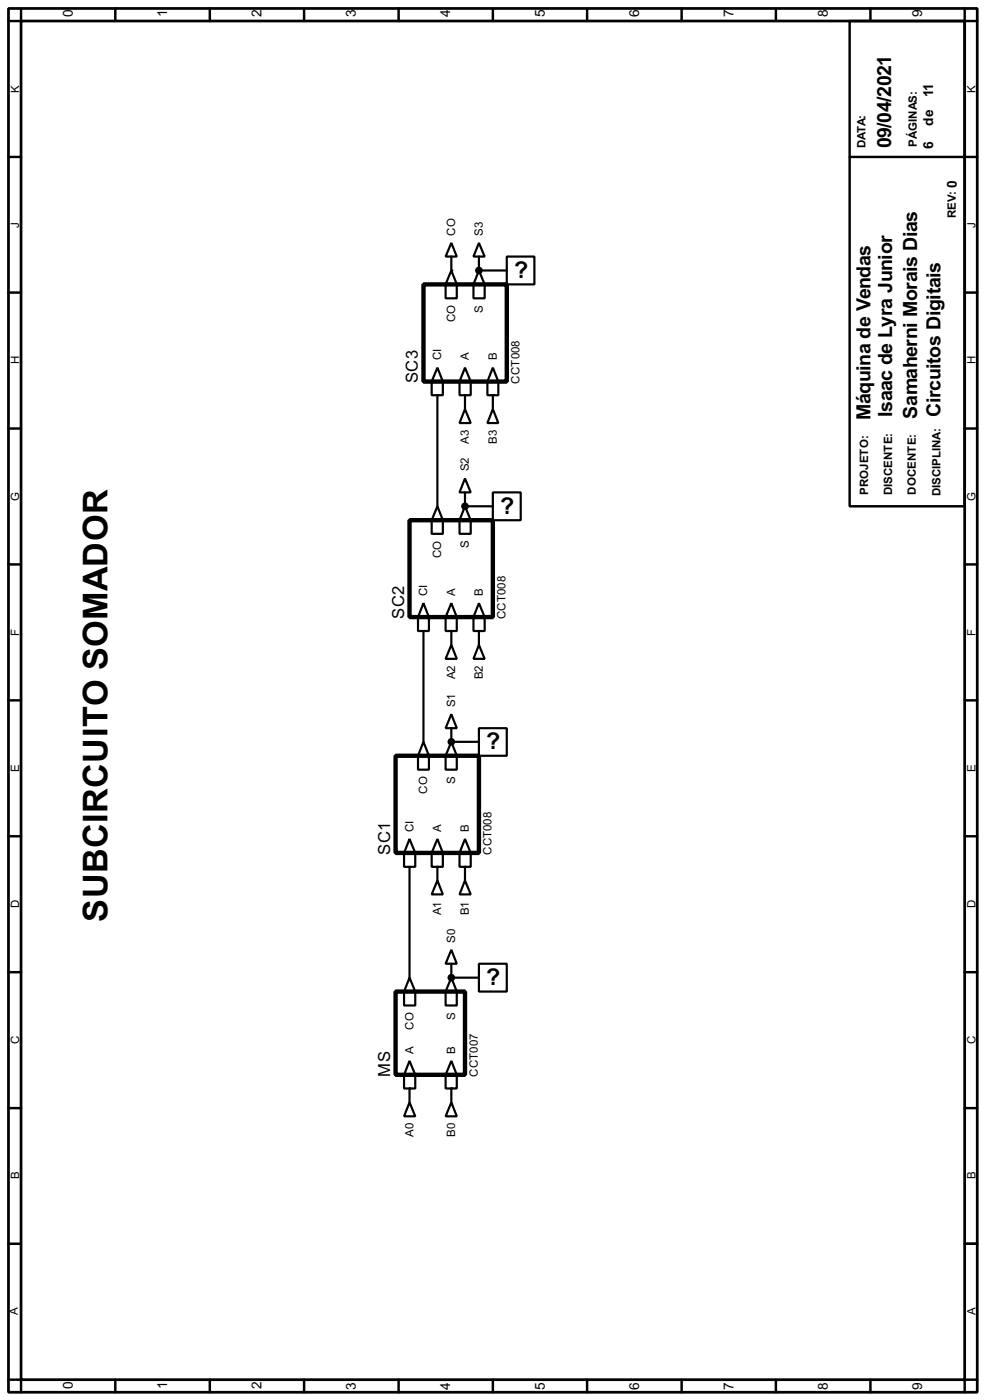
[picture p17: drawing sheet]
<svg xmlns="http://www.w3.org/2000/svg" width="180mm" height="256mm" viewBox="0 0 180 256" stroke-linecap="round" stroke-linejoin="round" font-family="sans-serif">
<defs><g id="words">
<text font-size="7" x="19.6" y="168.8" transform="rotate(-90 19.6 168.8)">SUBCIRCUITO SOMADOR</text>
<g font-size="4.7">
<text x="94.1" y="50.9">?</text>
<text x="91.5" y="94.1">?</text>
<text x="89" y="137.2">?</text>
<text x="89" y="180.4">?</text>
</g>
<g font-size="4">
<text x="163.1" y="27.2" transform="rotate(-90 163.1 27.2)">09/04/2021</text>
<text x="159.3" y="76.9" transform="rotate(-90 159.3 76.9)">Máquina de Vendas</text>
<text x="163.3" y="76.4" transform="rotate(-90 163.3 76.4)">Isaac de Lyra Junior</text>
<text x="167.8" y="76.7" transform="rotate(-90 167.8 76.7)">Samaherni Morais Dias</text>
<text x="172.1" y="76.4" transform="rotate(-90 172.1 76.4)">Circuitos Digitais</text>
</g>
<g font-size="3.4">
<text x="76.5" y="70.2" transform="rotate(-90 76.5 70.2)">SC3</text>
<text x="73.9" y="113.4" transform="rotate(-90 73.9 113.4)">SC2</text>
<text x="71.4" y="156.6" transform="rotate(-90 71.4 156.6)">SC1</text>
<text x="71.4" y="197.2" transform="rotate(-90 71.4 197.2)">MS</text>
</g>
<g font-size="2.8">
<text x="13.3" y="3.2" transform="rotate(-90 13.3 3.2)">0</text>
<text x="30.6" y="3.2" transform="rotate(-90 30.6 3.2)">1</text>
<text x="47.8" y="3.2" transform="rotate(-90 47.8 3.2)">2</text>
<text x="65.1" y="3.2" transform="rotate(-90 65.1 3.2)">3</text>
<text x="82.4" y="3.2" transform="rotate(-90 82.4 3.2)">4</text>
<text x="99.7" y="3.2" transform="rotate(-90 99.7 3.2)">5</text>
<text x="116.9" y="3.2" transform="rotate(-90 116.9 3.2)">6</text>
<text x="134.2" y="3.2" transform="rotate(-90 134.2 3.2)">7</text>
<text x="151.5" y="3.2" transform="rotate(-90 151.5 3.2)">8</text>
<text x="168.7" y="3.2" transform="rotate(-90 168.7 3.2)">9</text>
<text x="170.8" y="17.8" transform="rotate(-90 170.8 17.8)">11</text>
<text x="170.8" y="23" transform="rotate(-90 170.8 23)">de</text>
<text x="170.8" y="27.3" transform="rotate(-90 170.8 27.3)">6</text>
<text x="175.1" y="34.4" transform="rotate(-90 175.1 34.4)">0</text>
<text x="13.3" y="254.4" transform="rotate(-90 13.3 254.4)">0</text>
<text x="30.6" y="254.4" transform="rotate(-90 30.6 254.4)">1</text>
<text x="47.8" y="254.4" transform="rotate(-90 47.8 254.4)">2</text>
<text x="65.1" y="254.7" transform="rotate(-90 65.1 254.7)">3</text>
<text x="82.4" y="254.7" transform="rotate(-90 82.4 254.7)">4</text>
<text x="99.7" y="254.7" transform="rotate(-90 99.7 254.7)">5</text>
<text x="116.9" y="254.7" transform="rotate(-90 116.9 254.7)">6</text>
<text x="134.2" y="254.7" transform="rotate(-90 134.2 254.7)">7</text>
<text x="151.5" y="254.7" transform="rotate(-90 151.5 254.7)">8</text>
<text x="168.7" y="254.7" transform="rotate(-90 168.7 254.7)">9</text>
</g>
<g font-size="2.3">
<text x="3.5" y="17" transform="rotate(-90 3.5 17)">K</text>
<text x="178.5" y="17" transform="rotate(-90 178.5 17)">K</text>
<text x="158.4" y="27.2" transform="rotate(-90 158.4 27.2)">DATA:</text>
<text x="167.8" y="26.9" transform="rotate(-90 167.8 26.9)">PÁGINAS:</text>
<text x="3.5" y="41.7" transform="rotate(-90 3.5 41.7)">J</text>
<text x="174.9" y="40" transform="rotate(-90 174.9 40)">REV:</text>
<text x="178.5" y="41.7" transform="rotate(-90 178.5 41.7)">J</text>
<text x="83.3" y="43.2" transform="rotate(-90 83.3 43.2)">CO</text>
<text x="88.3" y="43.2" transform="rotate(-90 88.3 43.2)">S3</text>
<text x="83.3" y="59.1" transform="rotate(-90 83.3 59.1)">CO</text>
<text x="88.3" y="57.3" transform="rotate(-90 88.3 57.3)">S</text>
<text x="3.5" y="66.8" transform="rotate(-90 3.5 66.8)">H</text>
<text x="80.7" y="66" transform="rotate(-90 80.7 66)">CI</text>
<text x="85.8" y="66" transform="rotate(-90 85.8 66)">A</text>
<text x="90.9" y="66" transform="rotate(-90 90.9 66)">B</text>
<text x="95" y="70.3" transform="rotate(-90 95 70.3)">CCT008</text>
<text x="178.5" y="66.8" transform="rotate(-90 178.5 66.8)">H</text>
<text x="85.8" y="81.3" transform="rotate(-90 85.8 81.3)">A3</text>
<text x="90.9" y="81.3" transform="rotate(-90 90.9 81.3)">B3</text>
<text x="85.8" y="86.4" transform="rotate(-90 85.8 86.4)">S2</text>
<text x="3.5" y="91.7" transform="rotate(-90 3.5 91.7)">G</text>
<text x="158.9" y="90.7" transform="rotate(-90 158.9 90.7)">PROJETO:</text>
<text x="163.3" y="90.8" transform="rotate(-90 163.3 90.8)">DISCENTE:</text>
<text x="167.6" y="90.6" transform="rotate(-90 167.6 90.6)">DOCENTE:</text>
<text x="172.1" y="90.9" transform="rotate(-90 172.1 90.9)">DISCIPLINA:</text>
<text x="178.5" y="91.7" transform="rotate(-90 178.5 91.7)">G</text>
<text x="85.8" y="100.5" transform="rotate(-90 85.8 100.5)">S</text>
<text x="80.7" y="102.3" transform="rotate(-90 80.7 102.3)">CO</text>
<text x="78.2" y="109.2" transform="rotate(-90 78.2 109.2)">CI</text>
<text x="83.3" y="109.2" transform="rotate(-90 83.3 109.2)">A</text>
<text x="88.3" y="109.2" transform="rotate(-90 88.3 109.2)">B</text>
<text x="92.5" y="113.4" transform="rotate(-90 92.5 113.4)">CCT008</text>
<text x="3.5" y="116.5" transform="rotate(-90 3.5 116.5)">F</text>
<text x="178.5" y="116.5" transform="rotate(-90 178.5 116.5)">F</text>
<text x="83.3" y="124.5" transform="rotate(-90 83.3 124.5)">A2</text>
<text x="88.3" y="124.5" transform="rotate(-90 88.3 124.5)">B2</text>
<text x="83.3" y="129.5" transform="rotate(-90 83.3 129.5)">S1</text>
<text x="3.5" y="141.4" transform="rotate(-90 3.5 141.4)">E</text>
<text x="83.3" y="143.6" transform="rotate(-90 83.3 143.6)">S</text>
<text x="178.5" y="141.4" transform="rotate(-90 178.5 141.4)">E</text>
<text x="78.2" y="145.4" transform="rotate(-90 78.2 145.4)">CO</text>
<text x="75.6" y="152.4" transform="rotate(-90 75.6 152.4)">CI</text>
<text x="80.7" y="152.4" transform="rotate(-90 80.7 152.4)">A</text>
<text x="85.8" y="152.4" transform="rotate(-90 85.8 152.4)">B</text>
<text x="89.9" y="156.6" transform="rotate(-90 89.9 156.6)">CCT008</text>
<text x="3.5" y="166.4" transform="rotate(-90 3.5 166.4)">D</text>
<text x="80.7" y="167.7" transform="rotate(-90 80.7 167.7)">A1</text>
<text x="85.8" y="167.7" transform="rotate(-90 85.8 167.7)">B1</text>
<text x="178.5" y="166.4" transform="rotate(-90 178.5 166.4)">D</text>
<text x="83.3" y="172.7" transform="rotate(-90 83.3 172.7)">S0</text>
<text x="3.5" y="191.3" transform="rotate(-90 3.5 191.3)">C</text>
<text x="75.6" y="188.6" transform="rotate(-90 75.6 188.6)">CO</text>
<text x="83.3" y="186.8" transform="rotate(-90 83.3 186.8)">S</text>
<text x="178.5" y="191.3" transform="rotate(-90 178.5 191.3)">C</text>
<text x="75.6" y="193" transform="rotate(-90 75.6 193)">A</text>
<text x="83.3" y="193" transform="rotate(-90 83.3 193)">B</text>
<text x="87.4" y="197.3" transform="rotate(-90 87.4 197.3)">CCT007</text>
<text x="75.6" y="208.3" transform="rotate(-90 75.6 208.3)">A0</text>
<text x="83.3" y="208.3" transform="rotate(-90 83.3 208.3)">B0</text>
<text x="3.5" y="216.1" transform="rotate(-90 3.5 216.1)">B</text>
<text x="178.5" y="216.1" transform="rotate(-90 178.5 216.1)">B</text>
<text x="3.2" y="241" transform="rotate(-90 3.2 241)">A</text>
<text x="178.5" y="241" transform="rotate(-90 178.5 241)">A</text>
</g>
</g></defs>
<path d="M1.5 1.5h177.3v253.5h-177.3zM3.8 3.8h172.7v248.9h-172.7z" fill="none" stroke="#000" stroke-width=".5"/>
<g fill="none" stroke="#000" stroke-width=".45">
<path d="M3.8 1.5v2.3h-2.3M21.1 1.5v2.3M38.4 1.5v2.3M55.6 1.5v2.3M72.9 1.5v2.3M90.2 1.5v2.3M107.4 1.5v2.3M124.7 1.5v2.3M142 1.5v2.3M155.5 3.8h21v88.9h-21zM159.3 1.5v2.3M176.5 1.5v2.3h2.3"/>
<path d="M1.5 28.7h2.3M155.5 28.7h23.3M1.5 53.6h2.3M176.5 53.6h2.3M1.5 78.5h2.3M176.5 78.5h2.3M1.5 103.4h2.3M176.5 103.4h2.3M1.5 128.3h2.3M176.5 128.3h2.3M1.5 153.2h2.3M176.5 153.2h2.3"/>
<path d="M1.5 178.1h2.3M176.5 178.1h2.3M1.5 203h2.3M176.5 203h2.3M1.5 227.8h2.3M176.5 227.8h2.3M1.5 252.7h2.3v2.3M21.1 252.7v2.3M38.4 252.7v2.3M55.6 252.7v2.3M72.9 252.7v2.3M90.2 252.7v2.3"/>
<path d="M107.4 252.7v2.3M124.7 252.7v2.3M142 252.7v2.3M159.3 252.7v2.3M178.8 252.7h-2.3v2.3"/>
</g>
<g fill="none" stroke="#000" stroke-width=".4">
<path d="M81.5 52.1h2.1M82.6 44.5l1 2.5h-2.1zM82.6 49.5l1 2.6v2.5h-2.1v-2.5zM82.6 47v2.5M86.6 52.1h2.1M87.6 44.5l1.1 2.5h-2.1zM87.6 49.5l1.1 2.6v2.5h-2.1v-2.5zM87.6 47v2.5h5.1M92.7 47h5.1v5.1h-5.1zM79 69.9h2M80 67.3l1 2.6v2.5h-2v-2.5zM80 72.4v20.3"/>
<path d="M84.1 69.9h2M85.1 74.9l1 2.6h-2zM85.1 67.3l1 2.6v2.5h-2v-2.5zM85.1 72.4v2.5M89.2 69.9h2M90.2 74.9l1 2.6h-2zM90.2 67.3l1 2.6v2.5h-2v-2.5zM90.2 72.4v2.5M79 95.3h2M80 92.7l1 2.6v2.5h-2v-2.5zM84.1 95.3h2M85.1 87.6l1 2.6h-2z"/>
<path d="M85.1 92.7l1 2.6v2.5h-2v-2.5zM85.1 90.2v2.5h5.1M90.2 90.2h5.1v5.1h-5.1zM76.5 113h2M77.5 110.5l1 2.5v2.6h-2v-2.6zM77.5 115.6v20.3M81.5 113h2.1M82.6 118.1l1 2.6h-2.1zM82.6 110.5l1 2.5v2.6h-2.1v-2.6zM82.6 115.6v2.5M86.6 113h2.1M87.6 118.1l1.1 2.6h-2.1z"/>
<path d="M87.6 110.5l1.1 2.5v2.6h-2.1v-2.6zM87.6 115.6v2.5M76.5 138.4h2M77.5 135.9l1 2.5v2.6h-2v-2.6zM81.5 138.4h2.1M82.6 130.8l1 2.6h-2.1zM82.6 135.9l1 2.5v2.6h-2.1v-2.6zM82.6 133.4v2.5h5M87.6 133.4h5.1v5h-5.1zM73.9 156.2h2.1M74.9 153.7l1.1 2.5v2.6h-2.1v-2.6zM74.9 158.8v20.3"/>
<path d="M79 156.2h2M80 153.7l1 2.5v2.6h-2v-2.6zM80 158.8v2.5M84.1 156.2h2M85.1 153.7l1 2.5v2.6h-2v-2.6zM85.1 158.8v2.5M74.9 179.1l1.1 2.5v2.6h-2.1v-2.6zM80 161.3l1 2.5h-2zM82.6 174l1 2.5h-2.1zM82.6 179.1l1 2.5v2.6h-2.1v-2.6zM82.6 176.5v2.6h5M85.1 161.3l1 2.5h-2z"/>
<path d="M87.6 176.5h5.1v5.1h-5.1zM73.9 181.6h2.1M73.9 196.9h2.1M74.9 194.3l1.1 2.6v2.5h-2.1v-2.5zM74.9 199.4v2.5M81.5 181.6h2.1M81.5 196.9h2.1M82.6 194.3l1 2.6v2.5h-2.1v-2.5zM82.6 199.4v2.5M74.9 201.9l1.1 2.6h-2.1zM82.6 201.9l1 2.6h-2.1z"/>
</g>
<g fill="#000">
<circle cx="82.6" cy="49.5" r=".2"/>
<circle cx="87.6" cy="49.5" r=".2"/>
<circle cx="85.1" cy="72.4" r=".2"/>
<circle cx="90.2" cy="72.4" r=".2"/>
<circle cx="85.1" cy="92.7" r=".2"/>
<circle cx="82.6" cy="115.6" r=".2"/>
<circle cx="87.6" cy="115.6" r=".2"/>
<circle cx="82.6" cy="135.9" r=".2"/>
<circle cx="80" cy="158.8" r=".2"/>
<circle cx="85.1" cy="158.8" r=".2"/>
<circle cx="82.6" cy="179.1" r=".2"/>
<circle cx="74.9" cy="199.4" r=".2"/>
<circle cx="82.6" cy="199.4" r=".2"/>
</g>
<path d="M77.5 52.1h15.2v17.8h-15.2zM74.9 95.3h15.3v17.7h-15.3zM72.4 138.4h15.2v17.8h-15.2zM72.4 181.6h12.7v15.3h-12.7z" fill="none" stroke="#000" stroke-width=".8"/>
<g fill="#000" stroke="#000" stroke-width=".4">
<circle cx="87.6" cy="49.5" r=".5"/>
<circle cx="85.1" cy="92.7" r=".5"/>
<circle cx="82.6" cy="135.9" r=".5"/>
<circle cx="82.6" cy="179.1" r=".5"/>
</g>
<use href="#words"/>
</svg>
